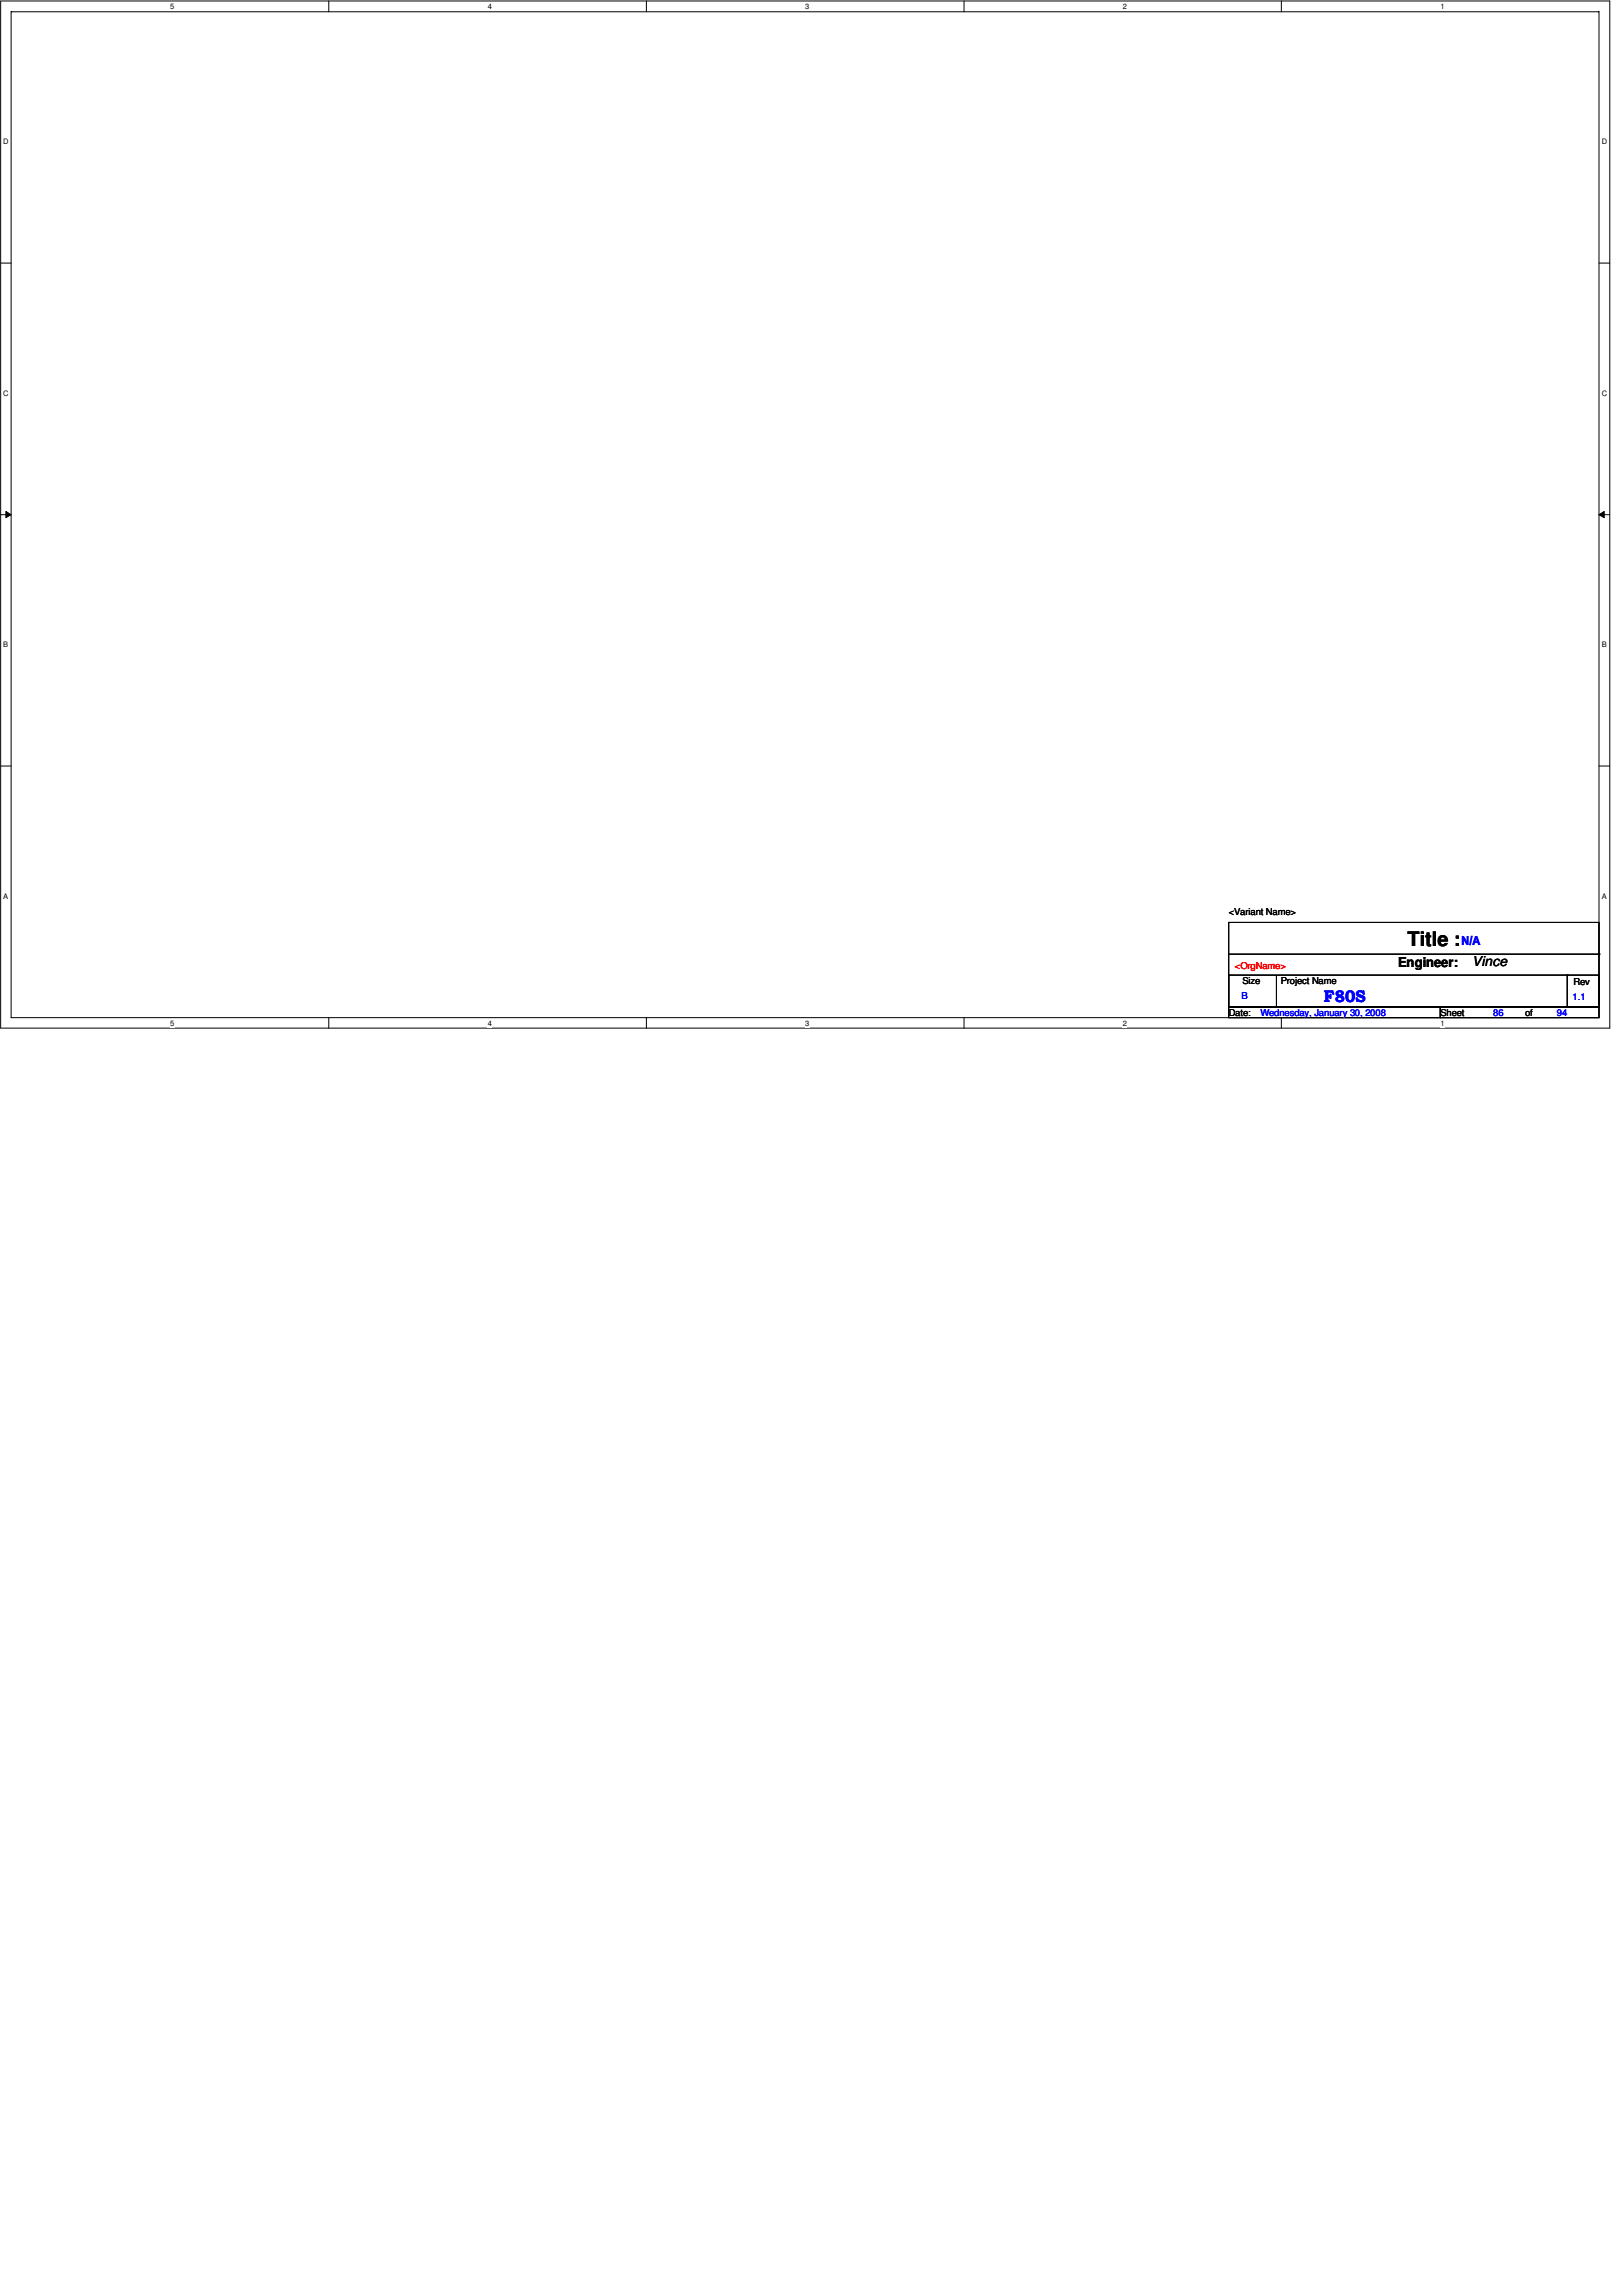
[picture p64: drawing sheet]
<svg xmlns="http://www.w3.org/2000/svg" width="210mm" height="297mm" viewBox="0 0 210 297" stroke-linecap="round" stroke-linejoin="round" font-family="sans-serif">
<defs><g id="words">
<text font-size="2.6" x="182.2" y="122.4">Title :</text>
<text font-size="2.2" fill="#00f" x="171.3" y="129.6">F80S</text>
<g font-size="1.8">
<text x="180.9" y="125.1">Engineer:</text>
<text x="190.5" y="125">Vince</text>
</g>
<text font-size="1.6" fill="#00f" x="189.1" y="122.3">N/A</text>
<g font-size="1.2">
<text x="159" y="118.4">&lt;Variant Name&gt;</text>
<text x="159" y="131.4">Date:</text>
<text x="160.8" y="127.3">Size</text>
<text x="165.7" y="127.3">Project Name</text>
<text x="186.4" y="131.4">Sheet</text>
<text x="197.4" y="131.4">of</text>
<text x="203.6" y="127.4">Rev</text>
</g>
<text font-size="1.2" fill="#f00" x="159.8" y="125.4">&lt;OrgName&gt;</text>
<g font-size="1.2" fill="#00f">
<text x="160.7" y="129.2">B</text>
<text x="163.1" y="131.4">Wednesday, January 30, 2008</text>
<text x="193.3" y="131.4">86</text>
<text x="201.5" y="131.4">94</text>
<text x="203.5" y="129.3">1.1</text>
</g>
<g font-size="1">
<text x="22" y="1.2">5</text>
<text x="63.1" y="1.2">4</text>
<text x="104.2" y="1.2">3</text>
<text x="145.3" y="1.2">2</text>
<text x="186.4" y="1.2">1</text>
<text x=".4" y="18.7">D</text>
<text x="207.3" y="18.7">D</text>
<text x=".4" y="51.2">C</text>
<text x="207.3" y="51.2">C</text>
<text x=".4" y="83.7">B</text>
<text x="207.3" y="83.7">B</text>
<text x=".4" y="116.2">A</text>
<text x="207.3" y="116.2">A</text>
<text x="22" y="132.7">5</text>
<text x="63.1" y="132.7">4</text>
<text x="104.2" y="132.7">3</text>
<text x="145.3" y="132.7">2</text>
<text x="186.4" y="132.7">1</text>
</g>
</g></defs>
<path d="M.1 .1h208.2v132.9h-208.2zM1.4 1.5h205.5v130.2h-205.5z" fill="none" stroke="#000" stroke-width=".13"/>
<g fill="#fff">
<path d="M22 .3h.6v1.1h-.6z"/>
<path d="M22 131.8h.6v1.1h-.6z"/>
</g>
<path d="M42.5 .1v1.4M42.5 131.7v1.3" fill="none" stroke="#000" stroke-width=".13"/>
<g fill="#fff">
<path d="M63.1 .3h.6v1.1h-.6z"/>
<path d="M63.1 131.8h.6v1.1h-.6z"/>
</g>
<path d="M83.7 .1v1.4M83.7 131.7v1.3" fill="none" stroke="#000" stroke-width=".13"/>
<g fill="#fff">
<path d="M104.2 .3h.6v1.1h-.6z"/>
<path d="M104.2 131.8h.6v1.1h-.6z"/>
</g>
<path d="M124.8 .1v1.4M124.8 131.7v1.3" fill="none" stroke="#000" stroke-width=".13"/>
<g fill="#fff">
<path d="M145.3 .3h.6v1.1h-.6z"/>
<path d="M145.3 131.8h.6v1.1h-.6z"/>
</g>
<path d="M165.8 .1v1.4M165.8 131.7v1.3" fill="none" stroke="#000" stroke-width=".13"/>
<g fill="#fff">
<path d="M186.4 .3h.5v1.1h-.5z"/>
<path d="M186.4 131.8h.5v1.1h-.5z"/>
<path d="M.4 17.7h.7v1.2h-.7z"/>
<path d="M207.3 17.7h.7v1.2h-.7z"/>
<path d="M.4 50.3h.7v1.1h-.7z"/>
<path d="M207.3 50.3h.7v1.1h-.7z"/>
</g>
<path d="M.1 34h1.3M206.9 34h1.4" fill="none" stroke="#000" stroke-width=".13"/>
<g fill="#fff">
<path d="M.4 82.8h.7v1.1h-.7z"/>
<path d="M207.3 82.8h.7v1.1h-.7z"/>
</g>
<path d="M.1 66.6h1.3M.8 66.2l.6 .4-.6 .4zM206.9 66.6l.7-.4v.8zM206.9 66.6h1.4" fill="none" stroke="#000" stroke-width=".13"/>
<path d="M.8 66.2l.6 .4-.6 .4zM206.9 66.6l.7-.4v.8z" fill="#000"/>
<g fill="#fff">
<path d="M.4 115.4h.7v1.1h-.7z"/>
<path d="M207.3 115.4h.7v1.1h-.7z"/>
</g>
<path d="M.1 99.1h1.3M206.9 99.1h1.4M159 119.3h47.9v11h-47.9zM159 126.2h6.2v4.1h-6.2zM159 130.3h27.4v1.4h-27.4zM159 123.4h47.9M165.3 126.2h37.5M186.4 130.3h20.5v1.4h-20.5zM202.8 126.2h4.1v4.1h-4.1zM202.8 126.2h.1M206.9 123.4h.1" fill="none" stroke="#000" stroke-width=".13"/>
<use href="#words"/>
</svg>
